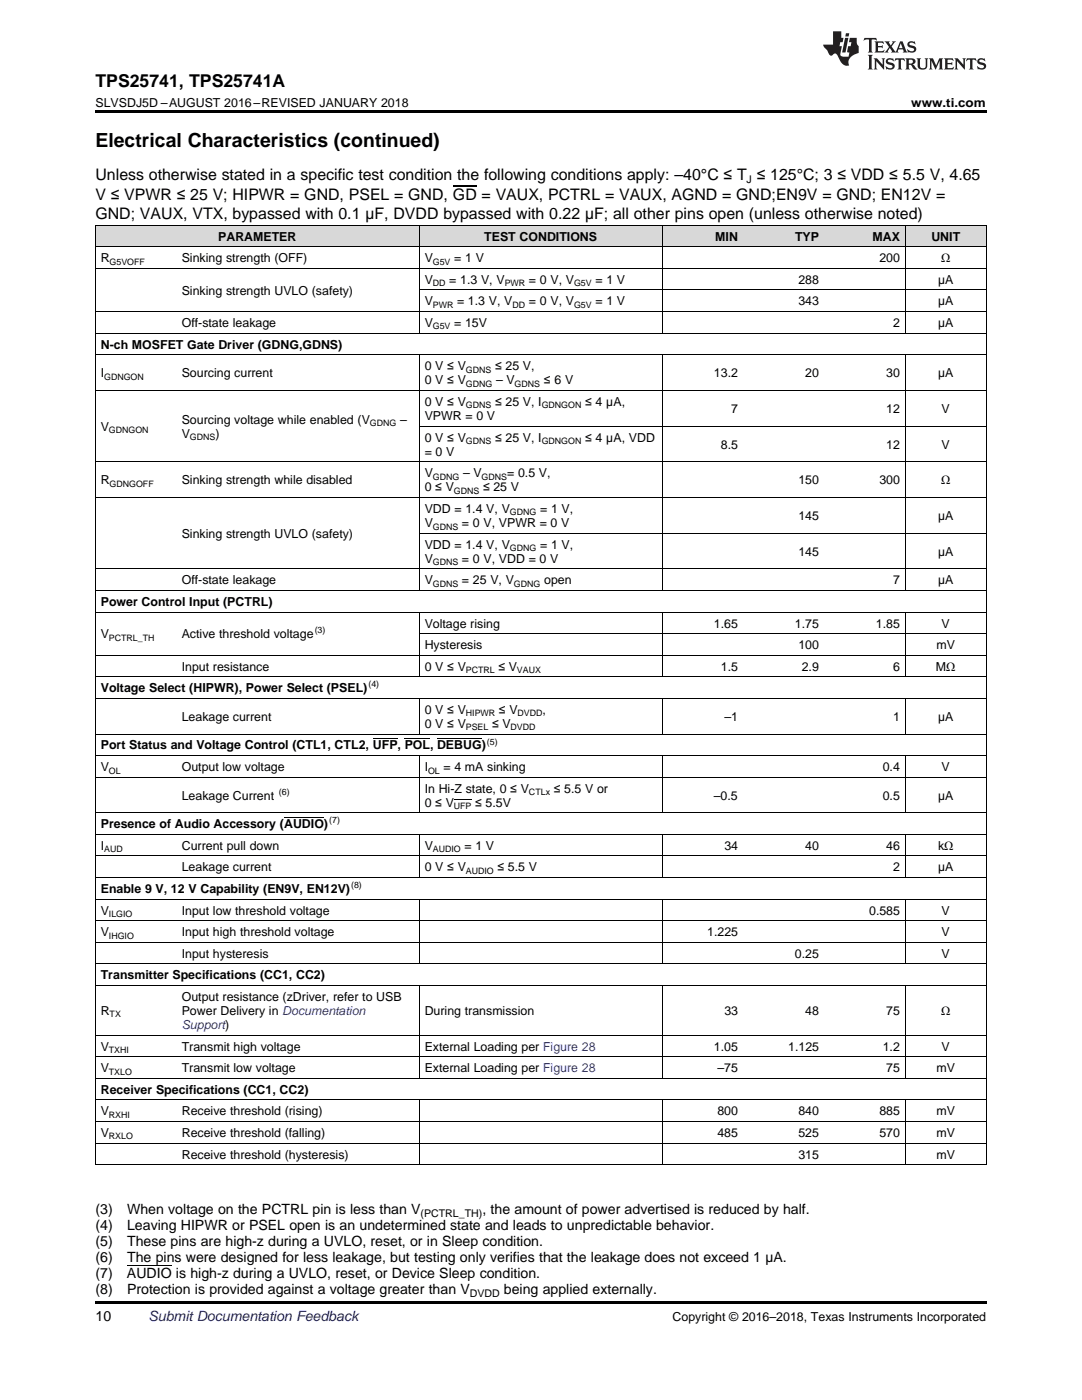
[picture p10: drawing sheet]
<svg xmlns="http://www.w3.org/2000/svg" width="216mm" height="279mm" viewBox="0 0 216 279" stroke-linecap="round" stroke-linejoin="round" font-family="sans-serif">
<defs><g id="words">
<text font-size="3.9" x="19" y="29.3">Electrical Characteristics (continued)</text>
<text font-size="3.5" x="19" y="17.3">TPS25741, TPS25741A</text>
<g font-size="3.2">
<text x="19" y="36">Unless otherwise stated in a specific test condition the following conditions apply: –40°C ≤ T ≤ 125°C; 3 ≤ VDD ≤ 5.5 V, 4.65</text>
<text x="19" y="39.9">V ≤ VPWR ≤ 25 V; HIPWR = GND, PSEL = GND, GD = VAUX, PCTRL = VAUX, AGND = GND;EN9V = GND; EN12V =</text>
<text x="19" y="43.7">GND; VAUX, VTX, bypassed with 0.1 µF, DVDD bypassed with 0.22 µF; all other pins open (unless otherwise noted)</text>
</g>
<g font-size="2.8">
<text x="19" y="242.4">(3)</text>
<text x="19" y="245.5">(4)</text>
<text x="25.4" y="242.4">When voltage on the PCTRL pin is less than V</text>
<text x="25.4" y="245.5">Leaving HIPWR or PSEL open is an undetermined state and leads to unpredictable behavior.</text>
<text x="96.3" y="242.4">, the amount of power advertised is reduced by half.</text>
<text x="19" y="248.7">(5)</text>
<text x="19" y="251.9">(6)</text>
<text x="25.4" y="248.7">These pins are high-z during a UVLO, reset, or in Sleep condition.</text>
<text x="25.4" y="251.9">The pins were designed for less leakage, but testing only verifies that the leakage does not exceed 1 µA.</text>
<text x="19" y="255.1">(7)</text>
<text x="25.3" y="255.1">AUDIO is high-z during a UVLO, reset, or Device Sleep condition.</text>
<text x="19" y="263.6">10</text>
<text x="19" y="258.2">(8)</text>
<text x="25.4" y="258.2">Protection is provided against a voltage greater than V</text>
<text x="100.5" y="258.2">being applied externally.</text>
</g>
<text font-size="2.8" fill="#0000c8" x="29.6" y="263.6">Submit Documentation Feedback</text>
<g font-size="2.5">
<text x="19" y="21.4">SLVSDJ5D –AUGUST 2016–REVISED JANUARY 2018</text>
<text x="181.8" y="21.4">www.ti.com</text>
<text x="20.1" y="52.4">R</text>
<text x="36.3" y="52.4">Sinking strength (OFF)</text>
<text x="43.5" y="48">PARAMETER</text>
<text x="84.7" y="52.4">V</text>
<text x="90.6" y="52.4">= 1 V</text>
<text x="96.6" y="48">TEST CONDITIONS</text>
<text x="142.7" y="48">MIN</text>
<text x="158.6" y="48">TYP</text>
<text x="174.1" y="48">MAX</text>
<text x="175.5" y="52.4">200</text>
<text x="185.8" y="48">UNIT</text>
<text x="187.8" y="52.4">Ω</text>
<text x="36.3" y="58.8">Sinking strength UVLO (safety)</text>
<text x="84.7" y="56.7">V</text>
<text x="89.6" y="56.7">= 1.3 V, V</text>
<text x="105.5" y="56.7">= 0 V, V</text>
<text x="118.8" y="56.7">= 1 V</text>
<text x="159.3" y="56.7">288</text>
<text x="187.2" y="56.7">µA</text>
<text x="36.3" y="65.3">Off-state leakage</text>
<text x="84.7" y="61">V</text>
<text x="84.7" y="65.3">V</text>
<text x="90.6" y="65.3">= 15V</text>
<text x="91.2" y="61">= 1.3 V, V</text>
<text x="105.5" y="61">= 0 V, V</text>
<text x="118.8" y="61">= 1 V</text>
<text x="159.3" y="61">343</text>
<text x="178.2" y="65.3">2</text>
<text x="187.2" y="61">µA</text>
<text x="187.2" y="65.3">µA</text>
<text x="20.1" y="69.6">N-ch MOSFET Gate Driver (GDNG,GDNS)</text>
<text x="20.1" y="75.3">I</text>
<text x="36.3" y="75.3">Sourcing current</text>
<text x="84.7" y="73.9">0 V ≤ V</text>
<text x="84.7" y="76.7">0 V ≤ V</text>
<text x="98.8" y="73.9">≤ 25 V,</text>
<text x="99" y="76.7">– V</text>
<text x="108.5" y="76.7">≤ 6 V</text>
<text x="142.5" y="75.3">13.2</text>
<text x="160.7" y="75.3">20</text>
<text x="176.8" y="75.3">30</text>
<text x="187.2" y="75.3">µA</text>
<text x="84.7" y="81">0 V ≤ V</text>
<text x="84.7" y="83.8">VPWR = 0 V</text>
<text x="98.8" y="81">≤ 25 V, I</text>
<text x="116.8" y="81">≤ 4 µA,</text>
<text x="145.9" y="82.4">7</text>
<text x="176.8" y="82.4">12</text>
<text x="187.9" y="82.4">V</text>
<text x="20.1" y="86">V</text>
<text x="36.3" y="84.6">Sourcing voltage while enabled (V</text>
<text x="36.3" y="87.4">V</text>
<text x="43" y="87.4">)</text>
<text x="79.8" y="84.6">–</text>
<text x="84.7" y="88.1">0 V ≤ V</text>
<text x="98.8" y="88.1">≤ 25 V, I</text>
<text x="116.8" y="88.1">≤ 4 µA, VDD</text>
<text x="143.8" y="89.5">8.5</text>
<text x="176.8" y="89.5">12</text>
<text x="187.9" y="89.5">V</text>
<text x="84.7" y="90.9">= 0 V</text>
<text x="84.7" y="95.2">V</text>
<text x="92.4" y="95.2">– V</text>
<text x="101.2" y="95.2">= 0.5 V,</text>
<text x="20.1" y="96.7">R</text>
<text x="36.3" y="96.7">Sinking strength while disabled</text>
<text x="84.7" y="98.1">0 ≤ V</text>
<text x="96.4" y="98.1">≤ 25 V</text>
<text x="159.3" y="96.7">150</text>
<text x="175.5" y="96.7">300</text>
<text x="187.8" y="96.7">Ω</text>
<text x="36.3" y="107.4">Sinking strength UVLO (safety)</text>
<text x="84.7" y="102.4">VDD = 1.4 V, V</text>
<text x="84.7" y="105.2">V</text>
<text x="92.2" y="105.2">= 0 V, VPWR = 0 V</text>
<text x="107.8" y="102.4">= 1 V,</text>
<text x="159.3" y="103.8">145</text>
<text x="187.2" y="103.8">µA</text>
<text x="84.7" y="109.5">VDD = 1.4 V, V</text>
<text x="84.7" y="112.3">V</text>
<text x="92.2" y="112.3">= 0 V, VDD = 0 V</text>
<text x="107.8" y="109.5">= 1 V,</text>
<text x="159.3" y="110.9">145</text>
<text x="187.2" y="110.9">µA</text>
<text x="36.3" y="116.6">Off-state leakage</text>
<text x="84.7" y="116.6">V</text>
<text x="92.2" y="116.6">= 25 V, V</text>
<text x="108.6" y="116.6">open</text>
<text x="178.2" y="116.6">7</text>
<text x="187.2" y="116.6">µA</text>
<text x="20.1" y="120.9">Power Control Input (PCTRL)</text>
<text x="84.7" y="125.2">Voltage rising</text>
<text x="142.5" y="125.2">1.65</text>
<text x="158.6" y="125.2">1.75</text>
<text x="174.8" y="125.2">1.85</text>
<text x="187.9" y="125.2">V</text>
<text x="20.1" y="127.4">V</text>
<text x="36.3" y="127.4">Active threshold voltage</text>
<text x="84.7" y="129.5">Hysteresis</text>
<text x="159.3" y="129.5">100</text>
<text x="186.9" y="129.5">mV</text>
<text x="36.3" y="133.8">Input resistance</text>
<text x="84.7" y="133.8">0 V ≤ V</text>
<text x="99.4" y="133.8">≤ V</text>
<text x="143.8" y="133.8">1.5</text>
<text x="160" y="133.8">2.9</text>
<text x="178.2" y="133.8">6</text>
<text x="186.8" y="133.8">MΩ</text>
<text x="20.1" y="138.1">Voltage Select (HIPWR), Power Select (PSEL)</text>
<text x="36.3" y="143.9">Leakage current</text>
<text x="84.7" y="142.5">0 V ≤ V</text>
<text x="99.6" y="142.5">≤ V</text>
<text x="108.3" y="142.5">,</text>
<text x="144.5" y="143.9">–1</text>
<text x="178.2" y="143.9">1</text>
<text x="187.2" y="143.9">µA</text>
<text x="20.1" y="149.6">Port Status and Voltage Control (CTL1, CTL2, UFP, POL, DEBUG)</text>
<text x="84.7" y="145.3">0 V ≤ V</text>
<text x="98.2" y="145.3">≤ V</text>
<text x="20.1" y="153.9">V</text>
<text x="36.3" y="153.9">Output low voltage</text>
<text x="84.7" y="153.9">I</text>
<text x="88.5" y="153.9">= 4 mA sinking</text>
<text x="176.1" y="153.9">0.4</text>
<text x="187.9" y="153.9">V</text>
<text x="36.3" y="159.6">Leakage Current</text>
<text x="84.7" y="158.2">In Hi-Z state, 0 ≤ V</text>
<text x="84.7" y="161">0 ≤ V</text>
<text x="94.8" y="161">≤ 5.5V</text>
<text x="110.5" y="158.2">≤ 5.5 V or</text>
<text x="142.5" y="159.6">–0.5</text>
<text x="176.1" y="159.6">0.5</text>
<text x="187.2" y="159.6">µA</text>
<text x="20.1" y="165.3">Presence of Audio Accessory (AUDIO)</text>
<text x="20.1" y="169.6">I</text>
<text x="36.3" y="169.6">Current pull down</text>
<text x="36.3" y="173.9">Leakage current</text>
<text x="84.7" y="169.6">V</text>
<text x="84.7" y="173.9">0 V ≤ V</text>
<text x="92.7" y="169.6">= 1 V</text>
<text x="99.3" y="173.9">≤ 5.5 V</text>
<text x="144.5" y="169.6">34</text>
<text x="160.7" y="169.6">40</text>
<text x="176.8" y="169.6">46</text>
<text x="178.2" y="173.9">2</text>
<text x="187.2" y="169.6">kΩ</text>
<text x="187.2" y="173.9">µA</text>
<text x="20.1" y="178.2">Enable 9 V, 12 V Capability (EN9V, EN12V)</text>
<text x="20.1" y="182.5">V</text>
<text x="36.3" y="182.5">Input low threshold voltage</text>
<text x="173.4" y="182.5">0.585</text>
<text x="187.9" y="182.5">V</text>
<text x="20.1" y="186.8">V</text>
<text x="36.3" y="186.8">Input high threshold voltage</text>
<text x="36.3" y="191.1">Input hysteresis</text>
<text x="141.1" y="186.8">1.225</text>
<text x="158.6" y="191.1">0.25</text>
<text x="187.9" y="186.8">V</text>
<text x="187.9" y="191.1">V</text>
<text x="20.1" y="195.4">Transmitter Specifications (CC1, CC2)</text>
<text x="20.1" y="202.6">R</text>
<text x="36.3" y="199.7">Output resistance (zDriver, refer to USB</text>
<text x="36.3" y="202.6">Power Delivery in Documentation</text>
<text x="84.7" y="202.6">During transmission</text>
<text x="144.5" y="202.6">33</text>
<text x="160.7" y="202.6">48</text>
<text x="176.8" y="202.6">75</text>
<text x="187.8" y="202.6">Ω</text>
<text x="20.1" y="209.7">V</text>
<text x="36.3" y="209.7">Transmit high voltage</text>
<text x="84.7" y="209.7">External Loading per Figure 28</text>
<text x="142.5" y="209.7">1.05</text>
<text x="157.3" y="209.7">1.125</text>
<text x="176.1" y="209.7">1.2</text>
<text x="187.9" y="209.7">V</text>
<text x="20.1" y="214">V</text>
<text x="36.3" y="214">Transmit low voltage</text>
<text x="84.7" y="214">External Loading per Figure 28</text>
<text x="143.2" y="214">–75</text>
<text x="176.8" y="214">75</text>
<text x="186.9" y="214">mV</text>
<text x="20.1" y="218.3">Receiver Specifications (CC1, CC2)</text>
<text x="20.1" y="222.6">V</text>
<text x="20.1" y="226.9">V</text>
<text x="36.3" y="222.6">Receive threshold (rising)</text>
<text x="36.3" y="226.9">Receive threshold (falling)</text>
<text x="143.2" y="222.6">800</text>
<text x="143.2" y="226.9">485</text>
<text x="159.3" y="222.6">840</text>
<text x="159.3" y="226.9">525</text>
<text x="175.5" y="222.6">885</text>
<text x="175.5" y="226.9">570</text>
<text x="186.9" y="222.6">mV</text>
<text x="186.9" y="226.9">mV</text>
<text x="36.3" y="231.2">Receive threshold (hysteresis)</text>
<text x="159.3" y="231.2">315</text>
<text x="186.9" y="231.2">mV</text>
<text x="134.2" y="263.6">Copyright © 2016–2018, Texas Instruments Incorporated</text>
</g>
<text font-size="2.5" fill="#00f" x="36.3" y="205.4">Support)</text>
<g font-size="2.1">
<text x="149" y="36.6">J</text>
<text x="83.9" y="242.9">(PCTRL_TH)</text>
<text x="93.7" y="258.8">DVDD</text>
</g>
<g font-size="1.8">
<text x="21.9" y="52.8">G5VOFF</text>
<text x="86.4" y="52.8">G5V</text>
<text x="86.4" y="57.2">DD</text>
<text x="100.7" y="57.2">PWR</text>
<text x="114.5" y="57.2">G5V</text>
<text x="86.4" y="61.5">PWR</text>
<text x="86.4" y="65.8">G5V</text>
<text x="102.3" y="61.5">DD</text>
<text x="114.5" y="61.5">G5V</text>
<text x="20.8" y="75.8">GDNGON</text>
<text x="93" y="74.4">GDNS</text>
<text x="93" y="77.2">GDNG</text>
<text x="102.7" y="77.2">GDNS</text>
<text x="93" y="81.5">GDNS</text>
<text x="108.1" y="81.5">GDNGON</text>
<text x="21.7" y="86.5">GDNGON</text>
<text x="37.9" y="87.9">GDNS</text>
<text x="73.8" y="85.1">GDNG</text>
<text x="93" y="88.6">GDNS</text>
<text x="108.1" y="88.6">GDNGON</text>
<text x="86.4" y="95.7">GDNG</text>
<text x="96.1" y="95.7">GDNS</text>
<text x="21.9" y="97.2">GDNGOFF</text>
<text x="90.6" y="98.6">GDNS</text>
<text x="86.4" y="105.7">GDNS</text>
<text x="101.7" y="102.9">GDNG</text>
<text x="86.4" y="112.8">GDNS</text>
<text x="101.7" y="110">GDNG</text>
<text x="86.4" y="117.1">GDNS</text>
<text x="102.5" y="117.1">GDNG</text>
<text x="21.7" y="127.9">PCTRL_TH</text>
<text x="62.8" y="126.4">(3)</text>
<text x="73.5" y="137.2">(4)</text>
<text x="93" y="134.3">PCTRL</text>
<text x="103.2" y="134.3">VAUX</text>
<text x="93" y="142.9">HIPWR</text>
<text x="103.3" y="142.9">DVDD</text>
<text x="93" y="145.8">PSEL</text>
<text x="97.2" y="148.6">(5)</text>
<text x="101.9" y="145.8">DVDD</text>
<text x="21.7" y="154.4">OL</text>
<text x="85.4" y="154.4">OL</text>
<text x="55.7" y="158.6">(6)</text>
<text x="90.6" y="161.5">UFP</text>
<text x="105.6" y="158.7">CTLx</text>
<text x="65.7" y="164.3">(7)</text>
<text x="20.8" y="170.1">AUD</text>
<text x="86.4" y="170.1">AUDIO</text>
<text x="70.1" y="177.2">(8)</text>
<text x="93" y="174.4">AUDIO</text>
<text x="21.7" y="183">ILGIO</text>
<text x="21.7" y="187.3">IHGIO</text>
<text x="21.9" y="203.1">TX</text>
<text x="21.7" y="210.2">TXHI</text>
<text x="21.7" y="214.5">TXLO</text>
<text x="21.7" y="223.1">RXHI</text>
<text x="21.7" y="227.4">RXLO</text>
</g>
</g></defs>
<g fill="#d8d8d8">
<path d="M19 45h16.2v4.3h-16.2z"/>
<path d="M35.2 45h48.5v4.3h-48.5z"/>
<path d="M83.7 45h48.5v4.3h-48.5z"/>
<path d="M132.2 45h16.1v4.3h-16.1z"/>
<path d="M148.3 45h16.2v4.3h-16.2z"/>
<path d="M164.5 45h16.2v4.3h-16.2z"/>
<path d="M180.7 45h16.1v4.3h-16.1z"/>
</g>
<path d="M19 22h177.8v.5h-177.8zM19 259.7h177.8v.5h-177.8z" fill="#000"/>
<g fill="none" stroke="#000" stroke-width=".2">
<path d="M19 53.6h177.8M19 49.3h177.8M19 45h177.8M19.1 45v187.5M83.6 45v21.5M83.7 57.9h113.1M132.1 45v21.5M180.6 45v21.5M196.8 45v187.5M19 77.9h177.8M19 70.8h177.8M19 66.5h177.8"/>
<path d="M19 62.2h177.8M83.6 70.8v47.1M132.1 70.8v47.1M180.6 70.8v47.1M19 99.3h177.8M19 92.2h177.8M83.7 85h113.1M19 117.8h177.8M19 113.5h177.8M83.7 106.4h113.1M19 139.4h177.8M19 135.1h177.8"/>
<path d="M19 130.8h177.8M19 122.1h177.8M83.6 122.2v12.9M83.6 139.4v7.1M83.7 126.5h113.1M132.1 122.2v12.9M132.1 139.4v7.1M180.6 122.2v12.9M180.6 139.4v7.1M19 155.1h177.8M19 150.8h177.8M19 146.5h177.8"/>
<path d="M83.6 150.8v11.5M132.1 150.8v11.5M180.6 150.8v11.5M19 179.4h177.8M19 175.1h177.8M19 170.8h177.8M19 166.5h177.8M19 162.2h177.8M83.6 166.6v8.6M83.6 179.5v12.9M132.1 166.6v8.6M132.1 179.5v12.9"/>
<path d="M180.6 166.6v8.6M180.6 179.5v12.9M19 196.7h177.8M19 192.4h177.8M19 188h177.8M19 183.7h177.8M83.6 196.7v18.6M132.1 196.7v18.6M180.6 196.7v18.6M19 219.5h177.8M19 215.2h177.8M19 210.9h177.8"/>
<path d="M19 206.6h177.8M83.6 219.6v12.9M132.1 219.6v12.9M180.6 219.6v12.9M19 232.4h177.8M19 228.1h177.8M19 223.8h177.8"/>
</g>
<g fill="#231f20">
<path d="M172.5 7.6l-.1 .5 .4-.2h.6v.1v2.1l-.2 .4h.9l-.2-.4v-2.1l.1-.1h.5l.5 .2-.2-.5zM174.5 8.3l.2 .3v1.5l-.2 .4h1.8l.2-.6a1.04 1.04 0 0 1-1.3 .2v-.7h.6l.3 .2v-.6l-.3 .2h-.6v-.6l.8-.1 .4 .3-.2-.5zM176.5 8.3l.9 1.1-.9 1.1h.8l-.2-.2 .4-.7 .5 .7-.2 .2h1.5l-.2-.2 .2-.4h.9l.1 .4-.2 .2h1l-.3-.3-.7-1.9h-.5l-.9 2-.8-1 .9-1h-.8l.1 .3-.4 .5-.3-.6 .1-.2zM179.7 8.6l.4 1h-.7zM181.3 8.4a.63 .63 0 0 0-.2 .7 .63 .63 0 0 0 .6 .4l.6 .2 .1 .2a.75 .75 0 0 1-.7 .4 .75 .75 0 0 1-.6-.5l.1 .7 .1-.1a1.11 1.11 0 0 0 1.5-.6 1.13 1.13 0 0 0-1.2-.8l-.1-.4a1.04 1.04 0 0 1 1.2 .2l-.2-.5-.2 .1-.4-.2zM173.2 10.9l.2 .4v2.2l-.2 .4h1l-.3-.4v-2.2l.3-.4zM174.3 11.6l.3 .4v1.5l-.3 .4h.8l-.2-.4v-1.3l1.5 1.7v-1.9l.2-.4h-.7l.2 .4v.9l-1.1-1.3zM177 11.8a.62 .62 0 0 0-.2 .7 .62 .62 0 0 0 .6 .4l.6 .1 .1 .3a.76 .76 0 0 1-.7 .3 .76 .76 0 0 1-.7-.4l.2 .7 .1-.1a1.11 1.11 0 0 0 1.5-.6 1.13 1.13 0 0 0-1.2-.8l-.1-.4a1.04 1.04 0 0 1 1.2 .2l-.2-.6-.2 .1-.5-.1zM178.7 11.6l-.2 .6a.61 .61 0 0 1 .8-.3v1.6l-.2 .4h.9l-.2-.4v-1.6a.63 .63 0 0 1 .7 .3l-.1-.6zM180.6 11.6l.3 .4v1.5l-.3 .4h1l-.2-.2-.1-.8 .6 .2a.76 .76 0 0 0 1.2 .7l-1-1a.58 .58 0 0 0 .6-.5 .58 .58 0 0 0-.5-.6zM181.4 11.9h.1a.45 .45 0 0 1 .5 .1 .45 .45 0 0 1 .1 .5l-.8 .2zM182.9 11.6l.2 .2a2.17 2.17 0 0 0 .3 1.9 .99 .99 0 0 0 1.6-.6v-1.1l.2-.4h-.7l.2 .2a1.92 1.92 0 0 1-.2 1.8 .6 .6 0 0 1-.9-.5v-1.1l.2-.4zM185.4 11.6l.2 .4v1.5l-.2 .4h.7l-.2-.4v-1.4l.8 1.8 .8-1.8v1.4l-.2 .4h.9l-.2-.4v-1.5l.2-.4h-.8l-.6 1.5-.6-1.5zM188.4 11.6l.2 .4v1.5l-.2 .4h1.8l.1-.6a1.04 1.04 0 0 1-1.2 .1v-.6h.5l.4 .2v-.6l-.4 .2h-.5v-.7h.8l.3 .3-.1-.6zM190.5 11.6l.2 .4v1.5l-.2 .4h.7l-.2-.4v-1.3l1.5 1.7v-1.9l.2-.4h-.7l.2 .4v.9l-1.1-1.3zM192.9 11.6l-.1 .6a.61 .61 0 0 1 .7-.3l.1 1.6-.3 .4h1l-.3-.4 .1-1.6a.63 .63 0 0 1 .7 .3l-.1-.6zM195.2 11.8a.62 .62 0 0 0-.2 .7 .62 .62 0 0 0 .6 .4l.6 .1 .1 .3a.76 .76 0 0 1-.7 .3 .76 .76 0 0 1-.6-.4l.1 .7 .1-.1a1.11 1.11 0 0 0 1.6-.6 1.13 1.13 0 0 0-1.3-.8l-.1-.4a1.04 1.04 0 0 1 1.2 .2l-.1-.6-.2 .1-.5-.1z"/>
<path d="M166.2 6.3v2.6h-1.9v.4l.8 .9a.91 .91 0 0 0 1 .8 .56 .56 0 0 1 .5-.3 .56 .56 0 0 1 .5 .3l.4 .8a1.53 1.53 0 0 0 1.9 1.2 1.54 1.54 0 0 1 1-2.1l.9-.3v-1.4a1.52 1.52 0 0 1-.4-1.6h-1.3l-.2 .8h.5l-.2 .8h-.5l-.1 1v.2l.4 .1-.2 .8a1.93 1.93 0 0 1-1.6-.3l.3-1.8h-.5l.2-.8h.4l.2-.8h-.4v-1.3zM168.6 7.6l-.6 2.9h.7l.6-2.9zM168.8 6.6l-.1 .7h.6l.2-.7z"/>
</g>
<path d="M74.4 147.4h4.9M80.8 147.4h5M87.2 147.4h8.9M90.6 159.5h3.5M56.7 163.2h7.9M25.3 252.6h9" fill="none" stroke="#000" stroke-width=".2"/>
<path d="M90.4 37.1h4.7" fill="none" stroke="#000" stroke-width=".21"/>
<use href="#words"/>
</svg>
